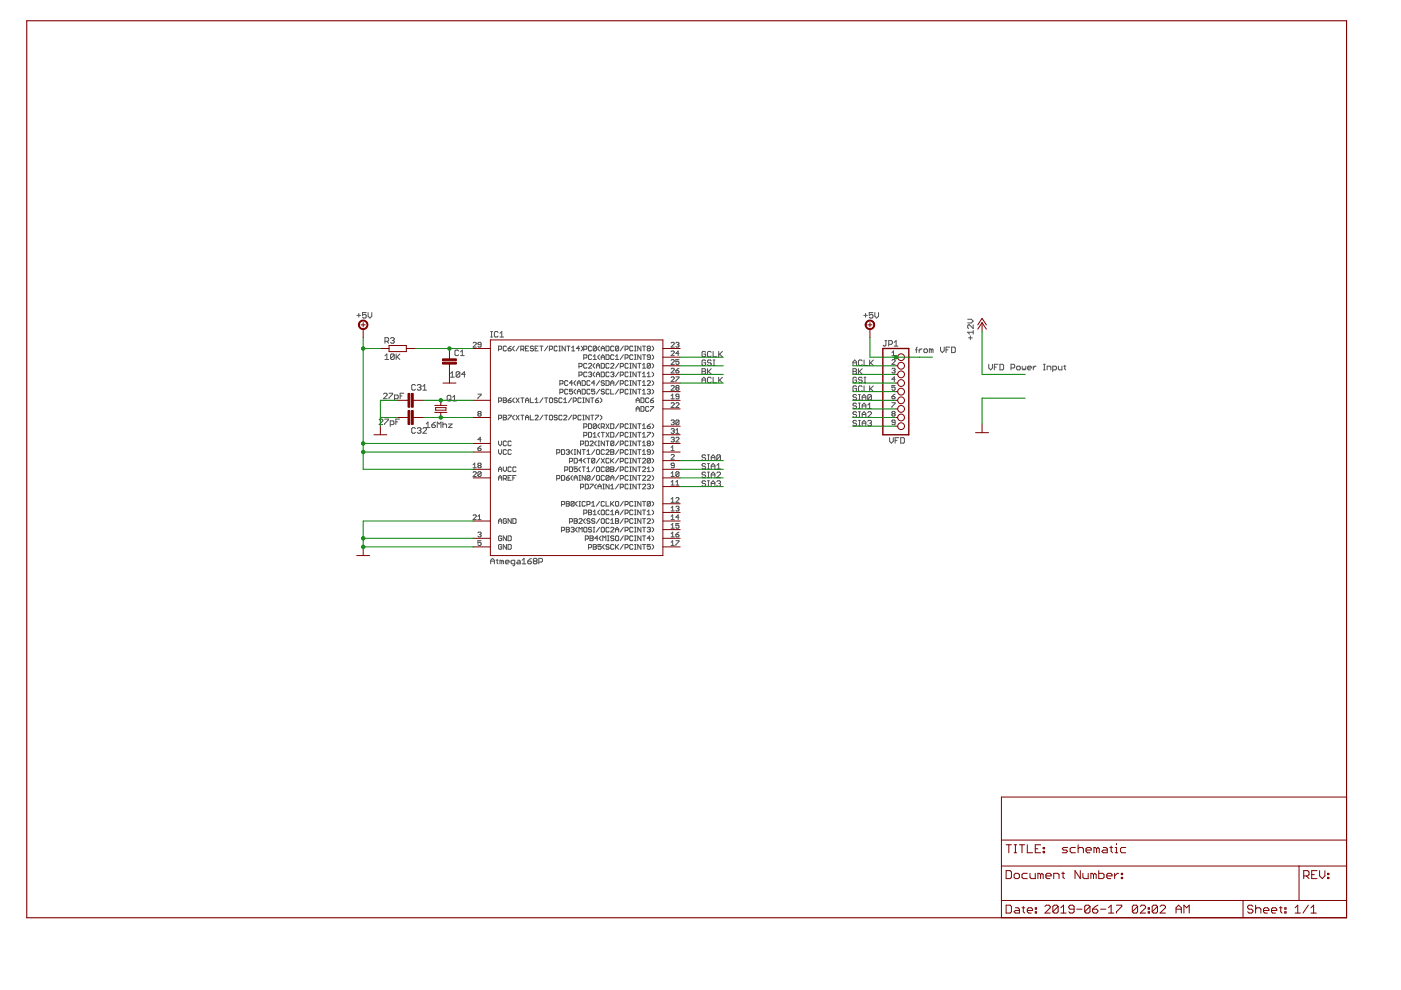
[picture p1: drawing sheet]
<svg xmlns="http://www.w3.org/2000/svg" width="297mm" height="210mm" viewBox="0 0 297 210" stroke-linecap="round" stroke-linejoin="round" font-family="sans-serif">
<g fill="none" stroke="#505050" stroke-width=".21">
<path d="M75.7 66.9h.8M76.1 66.5v.7M77.6 66.3h-.7v.6l.4-.2 .3 .2v.3l-.2 .2h-.4l-.1-.2M78 66.3v.8l.4 .3 .4-.3v-.8M81.6 75.4l.4-.3v1.1M81.6 76.2h.8M81.6 72.4h.6l.2-.2v-.4l-.2-.2h-.6v1.2M82 72.4l.4 .4M82.8 71.8l.2-.2h.4l.2 .2-.2 .4M83.2 72.2h.2M83.4 72.2l.2 .2-.2 .4h-.4l-.2-.2M83.6 75.2v.8l-.2 .2h-.4l-.2-.2"/>
<path d="M83.6 75.2l-.2-.1h-.4l-.2 .1v.8M83.6 75.2l-.8 .8M84 75.1v1.1M84.2 75.6l.6 .6M84.8 75.1l-.8 .7M95.5 79.2l.4-.4v1.2M95.5 80h.8M97.2 74.4l-.2-.2h-.4l-.1 .2v.8l.1 .2h.4l.2-.2M97.5 79v.8l-.2 .2h-.4l-.2-.2M97.5 79l-.2-.2h-.4l-.2 .2v.8M97.5 79l-.8 .8M97.6 75.4h.8"/>
<path d="M97.6 74.6l.4-.4v1.2M98.7 79.4h-.8l.6-.6v1.2M100.3 72.7l.2-.1h.3l.2 .1-.7 .9h.7M102 73.1h-.5l-.2-.2 .2-.3h.3l.2 .1v.7l-.2 .2h-.3l-.2-.2M104 71.5h.4M104 70.3h.4M104.2 70.3v1.2M105.6 70.5l-.2-.2h-.4l-.2 .2v.8l.2 .2h.4l.2-.2M105.7 74.1h.5l.2-.2-.2-.5h-.5v1M106 70.7l.4-.4v1.2M106 71.5h.8M107.4 73.6l-.2-.2h-.3l-.2 .2v.6l.2 .2h.3l.2-.2"/>
<path d="M107.7 73.9h.5l.2 .3-.2 .2h-.3l-.2-.2zM108.4 73.4l-.7 .5M109.1 73.4l-.4 .3v.4l.4 .3M110.1 73.4l-.7 1M110.4 74.1h.5l.2-.2v-.3l-.2-.2h-.5v1M110.7 74.1l.4 .3M111.4 73.9h.4M112.1 73.4h-.7v1h.7M113.1 73.6l-.2-.2h-.3l-.2 .3 .2 .2h.3l.2 .3-.2 .2h-.3l-.2-.2M113.5 73.9h.3M114.1 73.4h-.6v1h.6M114.4 73.4h.7"/>
<path d="M114.8 73.4v1M116.1 73.4l-.6 1M116.5 74.1h.5l.2-.2v-.3l-.2-.2h-.5v1M118.2 73.6l-.2-.2-.5 .2v.6l.2 .2 .5-.2M118.5 74.4h.3M118.5 73.4h.3M118.7 73.4v1M119.8 73.4v1l-.6-1v1M120.2 73.4h.7M120.5 73.4v1M121.2 73.7l.3-.3v1M121.2 74.4h.7"/>
<path d="M122.7 79.5h.6l.1-.4-.1-.2h-.6v1M122.7 77.7h.6l.1-.1v-.4l-.1-.2h-.6v1.1M122.9 73.9h-.7l.5-.5v1M123.2 73.4l.3 .3v.4l-.3 .3M123.8 75.9h.5l.1-.2v-.3l-.1-.2h-.5v1M123.8 74.1h.5l.1-.2v-.3l-.1-.2h-.5v1M124.4 79.1l-.1-.2h-.4l-.1 .2v.6l.1 .2h.4l.1-.2M124.4 77.2l-.1-.2h-.4l-.1 .2v.7l.1 .2h.4l.1-.2M124.8 77.2l.1-.2h.4l.1 .2-.6 .9h.6M124.8 79.1l.1-.2h.4l.1 .2-.1 .3M125.1 79.4h.2M125.3 79.4l.1 .1-.1 .4h-.4l-.1-.2"/>
<path d="M125.4 75.4l-.1-.2h-.4l-.1 .2v.7l.1 .1 .5-.1M125.4 73.6l-.1-.2h-.4l-.1 .2v.6l.1 .2h.4l.1-.2M125.8 76.2h.6M125.8 75.6l.3-.4v1M126.1 77l-.3 .4v.3l.3 .4M126.1 78.9l-.3 .3v.3l.3 .4M126.4 79.4h.7M126.4 73.6l-.1-.2h-.4l-.1 .2v.6M126.4 73.6v.6l-.1 .2h-.4l-.1-.2M126.4 78.1v-.7l.4-.4 .3 .4v.7M126.4 79.9v-.7l.4-.3 .3 .3v.7M126.4 77.6h.7"/>
<path d="M126.4 73.6l-.6 .6M127.1 73.4l-.3 .3v.4l.3 .3M127.1 75.2l-.3 .4v.3l.3 .3M127.5 74.4v-.7l.3-.3 .3 .3v.7M127.5 76.2v-.6l.3-.4 .3 .4v.6M127.5 77h.5l.1 .2v.7l-.1 .2h-.5zM127.5 78.9h.5l.1 .2v.6l-.1 .2h-.5zM127.5 75.7h.6M127.5 73.9h.6M128.5 75.2h.5l.1 .2v.7l-.1 .1h-.5zM128.5 73.4h.5l.1 .2v.6l-.1 .2h-.5zM129.1 77.2l-.1-.2h-.4l-.1 .2v.7l.1 .2h.4l.1-.2"/>
<path d="M129.1 79.1l-.1-.2h-.4l-.1 .2v.6l.1 .2h.4l.1-.2M129.5 79.1l.1-.2h.4l.2 .2-.2 .3M129.5 77.2l.1-.2h.4l.2 .2-.7 .9h.7M129.8 79.4h.2M130 79.4l.2 .1-.2 .4h-.4l-.1-.2M130.2 75.4l-.2-.2h-.4l-.1 .2v.7l.1 .1 .6-.1M130.2 73.6l-.2-.2h-.4l-.1 .2v.6l.1 .2h.4l.2-.2M130.5 76.2h.7M130.5 75.6l.3-.4v1M131.2 73.6l-.2-.2h-.3l-.2 .2v.6M131.2 73.6l-.7 .6M131.2 73.6v.6l-.2 .2h-.3l-.2-.2"/>
<path d="M131.2 78.9l-.7 1M131.2 77l-.7 1.1M131.5 77.7h.5l.2-.1-.2-.6h-.5v1.1M131.5 79.5h.5l.2-.1-.2-.5h-.5v1M132.2 75.2l-.7 1M132.2 73.4l-.7 1M132.5 74.1h.5l.2-.2v-.3l-.2-.2h-.5v1M132.5 75.9h.5l.2-.2v-.3l-.2-.2h-.5v1M133.2 77.2l-.2-.2h-.3l-.2 .2v.7l.2 .2h.3l.2-.2M133.2 79.1l-.2-.2h-.3l-.2 .2v.6l.2 .2h.3l.2-.2M133.5 79.9h.4M133.5 78.9h.4"/>
<path d="M133.5 78.1h.4M133.5 77h.4M133.7 77v1.1M133.7 78.9v1M134.2 75.4l-.2-.2h-.3l-.2 .2v.7l.2 .1 .5-.1M134.2 73.6l-.2-.2h-.3l-.2 .2v.6l.2 .2h.3l.2-.2M134.5 76.2h.4M134.5 75.2h.4M134.5 74.4h.4M134.5 73.4h.4M134.7 73.4v1M134.7 75.2v1"/>
<path d="M134.9 77v1.1l-.7-1.1v1.1M134.9 78.9v1l-.7-1v1M135.2 78.9h.7M135.2 77h.7M135.6 77v1.1M135.6 78.9v1M135.9 73.4v1l-.7-1v1M135.9 75.2v1l-.7-1v1M136.2 77.4l.3-.4v1.1M136.2 79.2l.3-.3v1M136.2 79.9h.7M136.2 78.1h.7"/>
<path d="M136.2 75.2h.7M136.2 73.4h.7M136.5 73.4v1M136.5 75.2v1M137.2 79.2l.4-.3v1M137.2 79.9h.7M137.4 73.9l-.2-.2 .2-.3h.3l.2 .2-.2 .3M137.4 73.9l-.2 .2 .2 .3h.3l.2-.2-.2-.3M137.4 73.9h.3M137.9 75.7h-.5l-.2-.1 .2-.4h.3l.2 .2v.7l-.2 .1-.5-.1M137.9 77.2l-.2-.2h-.3l-.2 .2v.7M137.9 77.2v.7l-.2 .2h-.3l-.2-.2"/>
<path d="M137.9 77.2l-.7 .7M138.2 73.4l.4 .3v.4l-.4 .3M138.2 75.2l.4 .4v.3l-.4 .3M138.2 77l.4 .4v.3l-.4 .4M138.2 78.9l.4 .3v.3l-.4 .4M142.3 72.7l.2-.1h.3l.2 .1-.7 .9h.7M142.3 76.4l.2-.2h.3l.2 .2-.7 .9h.7M142.3 74.6l.2-.2h.3l.2 .2v.2l-.7 .6h.7M142.3 78.3l.2-.2h.3l.2 .2-.7 .8h.7M143.3 72.7l.1-.1h.4l.2 .1-.2 .4M143.3 78.6h.5l.2 .3-.2 .2h-.4zM143.3 79.9h.7l-.7 1"/>
<path d="M143.6 73.1h.2M143.8 73.1l.2 .2-.2 .3h-.4l-.1-.2M144 76.2h-.7v.6l.3-.2 .4 .2v.3l-.2 .2h-.4l-.1-.2M144 74.9h-.7l.5-.5v1M144 78.1l-.7 .5M148.8 78.2h.6l.2 .2-.2 .3 .2 .4-.2 .2h-.6zM148.8 78.7h.6M149.6 74.7l-.2-.2h-.4l-.2 .2v.8l.2 .2h.4l.2-.2v-.4h-.4M149.6 76.5l-.2-.2h-.4l-.2 .2v.8l.2 .2h.4l.2-.2v-.4h-.4M150 78.2v1.1M150.2 78.7l.6 .6M150.8 76.5l-.2-.2h-.4l-.2 .4 .2 .2h.4l.2 .4-.2 .2h-.4l-.2-.2"/>
<path d="M150.8 74.7l-.2-.2h-.4l-.2 .2v.8l.2 .2h.4l.2-.2M150.8 78.2l-.8 .7M151.2 76.3h.4M151.2 77.5h.4M151.2 80v1.2h.8M151.2 74.5v1.2h.8M151.4 76.3v1.2M152.4 74.5v1.2M152.4 80v1.2M152.6 75.1l.6 .6M153.2 80l-.8 .8M153.2 74.5l-.8 .8"/>
<path d="M180.8 77.5v-.8l.4-.4 .4 .4v.8M180.8 78.2h.6l.2 .2-.2 .3 .2 .4-.2 .2h-.6zM180.8 76.9h.8M180.8 78.7h.6M182 78.2v1.1M182.2 78.7l.6 .6M182.8 76.5l-.2-.2h-.4l-.2 .2v.8l.2 .2h.4l.2-.2M182.8 78.2l-.8 .7M183.1 66.9h.8M183.2 80h.4M183.2 76.3v1.2h.8M183.4 80v1.2"/>
<path d="M183.5 66.5v.7M184.4 76.3v1.2M184.6 76.9l.6 .6M185.1 66.3h-.8v.6l.4-.2 .4 .2v.3l-.2 .2h-.4l-.2-.2M185.2 76.3l-.8 .8M185.5 66.3v.8l.4 .3 .4-.3v-.8M187.6 72.2h.4M187.8 72.2v1l-.2 .2-.4-.2M188.4 73h.6l.2-.2v-.4l-.2-.2h-.6v1.2M189.1 76.4l.2-.2h.3l.2 .2-.7 .9h.7M189.1 78.3l.2-.2h.3l.2 .2-.2 .3M189.1 75.4h.7"/>
<path d="M189.1 74.8l.3-.4v1M189.4 78.6h.2M189.6 73.4h.8M189.6 72.6l.4-.4v1.2M189.6 78.6l.2 .1-.2 .4h-.3l-.2-.2M194.1 74.2h.4M194.5 73.6l-.2 .2v1M194.9 74v.8M195.5 74l-.6 .4M196.1 74h.3l.2 .2v.4l-.2 .2h-.3l-.2-.2v-.4zM197.4 74.2l-.4-.2v.8M197.4 74.2v.6"/>
<path d="M197.4 74.2l.2-.2 .2 .2v.6M199.4 73.6v.8l.4 .4 .4-.4v-.8M200.6 74.2h.4M201.4 73.6h-.8v1.2M201.8 73.6h.6l.1 .2v.8l-.1 .2h-.6zM205.2 67.7h.8l.3 .4-.3 .4h-.8M205.4 71.6h.7M205.7 71.2v.8M206.3 70.4h-1.1l.3 .4M206.3 68.9v.8l-.8-.8-.3 .2v.4l.2 .2M206.3 70.1v.7M209.6 77.2v.8l.4 .4 .4-.4v-.8"/>
<path d="M210.8 77.8h.4M211.6 77.2h-.8v1.2M212 77.2h.6l.2 .2v.8l-.2 .2h-.6zM214.4 78h.5l.2-.2v-.4l-.2-.2h-.5v1.2M215.5 77.8l.2-.2h.4l.2 .2v.4l-.2 .2h-.4l-.2-.2zM216.7 77.6v.6l.2 .2 .2-.2 .2 .2 .2-.2v-.6M217.9 78h.8l-.2-.4h-.4l-.2 .2v.4l.2 .2h.4M219.1 77.6v.8M219.7 77.6h-.2l-.4 .4M221.2 77.2h.4M221.2 78.4h.4M221.4 77.2v1.2"/>
<path d="M222 78.4v-.8h.6l.2 .2v.6M223.2 78.4h.6l.2-.2v-.4l-.2-.2h-.6v1.2M224.4 77.6v.6l.2 .2h.5v-.8M225.6 77.6h.4M225.7 77.4v.8l.3 .2M80.4 89l.2-.1h.4l.2 .1v.2l-.8 .8h.8M81.3 83.6l.2-.2h.4l.2 .2v.2l-.8 .7h.8M81.6 88.9h.7v.1l-.7 .8v.2M82.5 83.4h.7l-.7 1.1M82.7 90h.6l.2-.2v-.3l-.2-.3h-.6v1.2M83.7 84.5h.5l.2-.2v-.4l-.2-.1h-.5v1.1M83.9 89.5h.4"/>
<path d="M84.7 88.9h-.8v1.1M84.8 83.9h.4M85.6 83.4h-.8v1.1M88.1 81.7l-.2-.2h-.4l-.2 .2v.8l.2 .2h.4l.2-.2M88.1 90.9l-.2-.2h-.4l-.2 .2v.8l.2 .2h.4l.2-.2M88.5 81.7l.2-.2h.3l.3 .2-.3 .4M88.5 90.9l.2-.2h.3l.3 .2-.3 .4M88.9 82.1h.1M88.9 91.3h.1M89 82.1l.3 .2-.3 .4h-.3l-.2-.2M89 91.3l.3 .2-.3 .4h-.3l-.2-.2M89.7 82.7h.7"/>
<path d="M89.7 81.9l.3-.4v1.2M89.7 90.9l.2-.2h.3l.2 .2v.2l-.7 .8h.7M90.4 89.9l.3-.4v1.2M90.4 90.7h.7M91.5 90.1h.6l.2 .4-.2 .2h-.4l-.2-.2zM92.3 89.5l-.8 .6M92.7 90.7v-1.2l.4 .4 .4-.4v1.2M93.9 89.5v1.2M93.9 90.1l.2-.2h.4l.2 .2v.6M95 83.8h.4l.2 .2v.8l-.2 .2h-.4l-.2-.2v-.8zM95.1 89.9h.8l-.8 .8h.8M95.2 84.6l.4 .4"/>
<path d="M96 85h.8M96 84.2l.4-.4v1.2M100.3 98.5l.3-.3v1M100.3 99.2h.7M101.3 95h.5l.2 .4-.2 .1h-.3l-.2-.1zM101.3 83.6h.7l-.7 1M101.5 87.7l-.2-.2 .2-.3h.3l.2 .2-.2 .3M101.5 87.7l-.2 .2 .2 .3h.3l.2-.1-.2-.4M101.5 98.7l-.2-.2 .2-.3h.3l.2 .2-.2 .3M101.5 98.7l-.2 .2 .2 .3 .5-.2-.2-.3M101.5 87.7h.3M101.5 98.7h.3"/>
<path d="M102 93.2h-.7l.5-.5v1M102 94.5l-.7 .5M105.7 85h.5l.2-.1-.2-.5h-.5v1M105.7 88.7h.5l.2-.2-.2-.5h-.5v1M105.7 93.5v.7l.3 .3 .4-.3v-.7M105.7 95.3v.7l.3 .4 .4-.4v-.7M105.7 100v-.7l.3-.3 .4 .3v.7M105.7 99.5h.7M106.7 88h.5l.2 .2-.2 .3 .2 .4-.2 .1h-.5zM106.7 84.4h.5l.2 .1-.2 .4 .2 .3-.2 .2h-.5zM106.7 99v.7l.3 .3 .4-.3v-.7M106.7 88.5h.5"/>
<path d="M106.7 84.9h.5M107.4 93.7l-.2-.2h-.3l-.2 .2v.6l.2 .2h.3l.2-.2M107.4 95.5l-.2-.2h-.3l-.2 .2v.7l.2 .2h.3l.2-.2M107.7 88h.7l-.7 1M107.7 84.9h.5l.2 .3-.2 .2h-.3zM108.4 93.7l-.2-.2h-.3l-.2 .2v.6l.2 .2h.3l.2-.2M108.4 95.5l-.2-.2h-.3l-.2 .2v.7l.2 .2h.3l.2-.2M108.4 99.2l-.2-.2h-.3l-.2 .2v.6l.2 .2 .5-.2M108.4 84.4l-.7 .5M109.1 88l-.4 .3v.4l.4 .3M109.1 84.4l-.4 .3v.3l.4 .4M109.4 99.2l-.2-.2h-.3l-.2 .2v.6l.2 .2 .5-.2"/>
<path d="M109.4 88l.7 1M109.4 84.4l.7 1M110.1 88l-.7 1M110.1 84.4l-.7 1M110.4 88h.7M110.4 84.4h.7M110.7 84.4v1M110.7 88v1M111.4 88.5h.7M111.4 85.4v-.7l.4-.3 .3 .3v.7M111.4 89v-.7l.4-.3 .3 .3v.7M111.4 84.9h.7"/>
<path d="M112.4 88v1h.7M112.4 84.4v1h.7M113.5 88.2l.1-.2h.4l.1 .2-.6 .8h.6M113.5 85.4h.6M113.5 84.7l.3-.3v1M115.1 88l-.7 1M115.1 84.4l-.7 1M115.5 88h.6M115.5 84.4h.6M115.8 84.4v1M115.8 88v1M116.6 88h.4l.2 .2v.7l-.2 .1h-.4l-.1-.1v-.7z"/>
<path d="M116.6 84.4h.4l.2 .1v.7l-.2 .2h-.4l-.1-.2v-.7zM118 96h.5l.2-.2v-.3l-.2-.2h-.5v1.1M118.2 88.2l-.5-.2-.2 .3 .5 .2 .2 .4-.2 .1-.5-.1M118.2 84.5l-.5-.1-.2 .3 .5 .2 .2 .3-.2 .2-.5-.2M118.7 83.2h.5l.2-.2v-.3l-.2-.2h-.5v1M118.7 81.4h.5l.2-.2v-.3l-.2-.2h-.5v1M119 95.3h.5l.2 .2v.7l-.2 .2h-.5zM119.2 88.2l-.2-.2h-.3l-.2 .2v.7l.2 .1h.3l.2-.1M119.2 84.5l-.2-.1h-.3l-.2 .1v.7l.2 .2h.3l.2-.2M119.5 88.2l.2-.2h.3l.2 .2-.7 .8h.7M119.5 85.4h.7M119.5 84.7l.3-.3v1"/>
<path d="M119.7 99.7h.5l.2-.2v-.3l-.2-.2h-.5v1M120.1 95.5l.1-.2h.4l.1 .2-.1 .3M120.4 82.7l-.2-.2h-.3l-.2 .2v.7l.2 .1h.3l.2-.1M120.4 80.9l-.2-.2h-.3l-.2 .2v.7l.2 .1h.3l.2-.1M120.4 95.8h.2M120.6 95.8l.1 .2-.1 .4h-.4l-.1-.2M120.7 99h.5l.2 .2v.6l-.2 .2h-.5zM120.7 97.8h.5l.2-.1v-.4l-.2-.1h-.5v1M121.2 88l-.7 1M121.2 84.4l-.7 1M121.4 82.5h-.7v.5l.5-.1 .2 .1v.4l-.2 .1-.5-.1M121.4 95.3l-.3 .4v.3l.3 .4"/>
<path d="M121.4 81.2h-.7l.5-.5v1M121.5 88.7h.5l.2-.5-.2-.2h-.5v1M121.5 85h.5l.2-.1v-.4l-.2-.1h-.5v1M121.7 97.2h.5l.2 .1v.7l-.2 .2h-.5zM121.7 96.4h.4M121.7 95.3h.4M121.9 95.3v1.1M122.1 80.7l-.4 .3v.4l.4 .3M122.1 82.5l-.4 .4v.3l.4 .3M122.4 99h-.7v.5l.5-.2 .2 .2v.3l-.2 .2-.5-.2M122.4 81.7v-.7l.3-.3 .4 .3v.7M122.4 83.5v-.6l.3-.4 .4 .4v.6"/>
<path d="M122.4 83h.7M122.4 81.2h.7M123.1 94.2h.5l.2-.2v-.3l-.2-.2h-.5v1M123.1 99l-.4 .3v.4l.4 .3M123.1 95.3v1.1l-.7-1.1v1.1M123.2 88.2l-.2-.2h-.3l-.2 .2v.7l.2 .1h.3l.2-.1M123.2 84.5l-.2-.1h-.3l-.2 .1v.7l.2 .2h.3l.2-.2M123.4 80.7h.5l.2 .2v.7l-.2 .1h-.5zM123.4 99h.7M123.4 82.5h.5l.2 .2v.7l-.2 .1h-.5zM123.4 97.7h-.7l.6-.5v1M123.4 95.3h.7"/>
<path d="M123.5 88h.4M123.5 89h.4M123.5 84.4h.4M123.5 85.4h.4M123.7 84.4v1M123.7 88v1M123.8 92.4h.5l.1-.2v-.4l-.1-.1h-.5v1M123.8 90.5h.5l.1-.1v-.4l-.1-.1h-.5v1M123.8 95.3v1.1M123.8 99v1M124.1 93.5h.5l.2 .2v.6l-.2 .2h-.5zM124.1 97.2l-.3 .3v.3l.3 .4"/>
<path d="M124.4 95.7l.4-.4v1.1M124.4 99.3l.4-.3v1M124.4 100h.7M124.4 97.2h.7M124.4 96.4h.7M124.8 97.2v1M124.8 91.7h.5l.1 .1v.7l-.1 .2h-.5zM124.8 89.9h.5l.1 .1v.7l-.1 .2h-.5zM124.9 84.4v1l-.7-1v1M124.9 88v1l-.7-1v1M125.1 93.7l.2-.2h.3l.2 .2v.2l-.7 .6h.7M125.1 80.9l-.2-.2-.5 .2v.7l.2 .1 .5-.1"/>
<path d="M125.1 82.7l-.2-.2-.5 .2v.7l.2 .1 .5-.1M125.2 88h.7M125.2 84.4h.7M125.6 84.4v1M125.6 88v1M125.8 92l.3-.3v1M125.8 92.7h.6M126.1 82.5h-.7v.5l.4-.1 .3 .1v.4l-.2 .1h-.3l-.2-.1M126.1 97.3l-.2-.1-.5 .1v.7M126.1 81.2h-.7l.5-.5v1M126.1 97.3v.7l-.2 .2h-.3l-.2-.2M126.1 99l-.7 1"/>
<path d="M126.1 97.3l-.7 .7M126.1 95.3l-.7 1.1M126.2 88h.7l-.7 1M126.2 84.9h.5l.2 .3-.2 .2h-.3zM126.4 90l-.1-.1h-.4l-.1 .1v.7M126.4 90v.7l-.1 .2h-.4l-.1-.2M126.4 93.5l-.3 .4v.3l.3 .3M126.4 90l-.6 .7M126.6 95.3h.4l.1 .2v.7l-.1 .2h-.4l-.2-.2v-.7zM126.6 99h.4l.1 .2v.6l-.1 .2-.6-.2v-.6zM126.8 93.5h.3M126.8 94.5h.3"/>
<path d="M126.9 84.4l-.7 .5M127 93.5v1M127.1 89.9l-.3 .3v.3l.3 .4M127.1 91.7l-.3 .3v.4l.3 .3M127.1 97.2l-.7 1M127.1 82.5l-.7 1M127.1 80.7l-.7 1M127.3 88l.3 .3v.4l-.3 .3M127.3 84.4l.3 .3v.3l-.3 .4M127.5 90.5h.5l.1-.1v-.4l-.1-.1h-.5v1M127.5 97.2l.6 1M127.5 91.7h.6"/>
<path d="M127.8 91.7v1M127.8 90.5l.3 .4M128.1 80.9l-.1-.2h-.4l-.1 .2 .1 .3h.4l.1 .2-.1 .3h-.4l-.1-.1M128.1 82.7l-.1-.2h-.4l-.1 .4 .1 .1h.4l.1 .4-.1 .1h-.4l-.1-.1M128.1 93.5v1l-.6-1v1M128.1 95.5l-.1-.2h-.4l-.1 .2v.7l.1 .2h.4l.1-.2M128.1 99.2l-.1-.2h-.4l-.1 .2v.6l.1 .2 .5-.2M128.1 97.2l-.6 1M128.5 80.7h.5l.1 .2v.7l-.1 .1h-.5zM128.5 95.5l.1-.2h.4l.1 .2-.6 .9h.6M128.5 93.5h.6M128.5 91.7l.6 1"/>
<path d="M128.5 89.9l.6 1M128.8 93.5v1M129.1 82.7l-.1-.2h-.4l-.1 .2v.7l.1 .1h.4l.1-.1M129.1 97.3l-.1-.1-.5 .1v.7l.1 .2h.4l.1-.2M129.1 99.2l-.1-.2h-.4l-.1 .2v.6M129.1 99.2v.6l-.1 .2-.5-.2M129.1 99.2l-.6 .6M129.1 91.7l-.6 1M129.1 89.9l-.6 1M129.5 81.7v-.7l.3-.3 .4 .3v.7M129.5 82.5v1h.7M129.5 89.9h.5l.2 .1v.7l-.2 .2h-.5z"/>
<path d="M129.5 91.7h.5l.2 .1v.7l-.2 .2h-.5zM129.5 95.3h.5l.2 .2-.2 .3 .2 .4-.2 .2h-.5zM129.5 97.2v1M129.5 99h.5l.2 .2-.2 .3 .2 .3-.2 .2h-.5zM129.5 99.5h.5M129.5 95.8h.5M129.5 81.2h.7M129.6 97.7l.6 .5M130.2 93.7v.6l-.2 .2h-.4l-.1-.2M130.2 93.7l-.2-.2h-.4l-.1 .2v.6M130.2 97.2l-.7 .6M130.2 93.7l-.7 .6"/>
<path d="M131.2 99l-.7 1M131.2 97.2l-.7 1M131.2 95.3l-.7 1.1M131.2 93.5l-.7 1M131.2 91.7l-.7 1M131.2 89.9l-.7 1M131.2 82.5l-.7 1M131.2 80.7l-.7 1M131.5 94.2h.5l.2-.2-.2-.5h-.5v1M131.5 99.7h.5l.2-.2-.2-.5h-.5v1M131.5 81.4h.5l.2-.2-.2-.5h-.5v1M131.5 83.2h.5l.2-.2-.2-.5h-.5v1"/>
<path d="M131.5 90.5h.5l.2-.1-.2-.5h-.5v1M131.5 92.4h.5l.2-.2-.2-.5h-.5v1M131.5 96h.5l.2-.2-.2-.5h-.5v1.1M131.5 97.8h.5l.2-.5-.2-.1h-.5v1M133.2 80.9l-.2-.2h-.3l-.2 .2v.7l.2 .1h.3l.2-.1M133.2 82.7l-.2-.2h-.3l-.2 .2v.7l.2 .1h.3l.2-.1M133.2 90l-.2-.1h-.3l-.2 .1v.7l.2 .2h.3l.2-.2M133.2 91.8l-.2-.1h-.3l-.2 .1v.7l.2 .2h.3l.2-.2M133.2 93.7l-.2-.2h-.3l-.2 .2v.6l.2 .2h.3l.2-.2M133.2 95.5l-.2-.2h-.3l-.2 .2v.7l.2 .2h.3l.2-.2M133.2 97.3l-.2-.1-.5 .1v.7l.2 .2h.3l.2-.2M133.2 99.2l-.2-.2h-.3l-.2 .2v.6l.2 .2 .5-.2"/>
<path d="M133.5 93.5h.4M133.5 94.5h.4M133.5 99h.4M133.5 100h.4M133.5 97.2h.4M133.5 98.2h.4M133.5 96.4h.4M133.5 95.3h.4M133.5 92.7h.4M133.5 91.7h.4M133.5 90.9h.4M133.5 89.9h.4"/>
<path d="M133.5 82.5h.4M133.5 83.5h.4M133.5 81.7h.4M133.5 80.7h.4M133.7 80.7v1M133.7 82.5v1M133.7 89.9v1M133.7 91.7v1M133.7 93.5v1M133.7 95.3v1.1M133.7 97.2v1M133.7 99v1"/>
<path d="M134.9 84.9h.7M134.9 99v1l-.7-1v1M134.9 80.7v1l-.7-1v1M134.9 82.5v1l-.7-1v1M134.9 89.9v1l-.7-1v1M134.9 91.7v1l-.7-1v1M134.9 93.5v1l-.7-1v1M134.9 95.3v1.1l-.7-1.1v1.1M134.9 97.2v1l-.7-1v1M134.9 85.4v-.7l.3-.3 .4 .3v.7M134.9 87.2v-.7l.3-.3 .4 .3v.7M134.9 86.7h.7"/>
<path d="M135.2 93.5h.7M135.2 99h.7M135.2 97.2h.7M135.2 95.3h.7M135.2 91.7h.7M135.2 89.9h.7M135.2 82.5h.7M135.2 80.7h.7M135.6 80.7v1M135.6 82.5v1M135.6 89.9v1M135.6 91.7v1"/>
<path d="M135.6 93.5v1M135.6 95.3v1.1M135.6 97.2v1M135.6 99v1M135.9 84.4h.5l.1 .1v.7l-.1 .2h-.5zM135.9 86.2h.5l.1 .2v.6l-.1 .2h-.5zM136.2 81l.3-.3v1M136.2 82.9l.3-.4v1M136.2 90.2l.3-.3v1M136.2 92l.3-.3v1M136.2 93.9l.3-.4v1M136.2 95.7l.3-.4v1.1"/>
<path d="M136.2 94.5h.7M136.2 99.2l.2-.2h.3l.2 .2-.7 .8h.7M136.2 97.3l.2-.1 .5 .1-.7 .9h.7M136.2 96.4h.7M136.2 92.7h.7M136.2 90.9h.7M136.2 83.5h.7M136.2 81.7h.7M137.2 90.4h.5l.2 .3-.2 .2h-.3l-.2-.2zM137.2 91.7h.7l-.7 1M137.2 80.9l.2-.2h.3l.2 .2-.7 .8h.7M137.2 82.7l.2-.2h.3l.2 .2-.2 .3"/>
<path d="M137.2 100h.7M137.2 99.3l.4-.3v1M137.4 94l-.2 .2 .2 .3h.3l.2-.2-.2-.3M137.4 94l-.2-.1 .2-.4h.3l.2 .2-.2 .3M137.4 94h.3M137.6 84.5l-.2-.1h-.3l-.2 .1v.7l.2 .2h.3l.2-.2M137.6 86.4l-.2-.2h-.3l-.2 .2v.6l.2 .2h.3l.2-.2M137.6 83h.1M137.7 83l.2 .2-.2 .3h-.3l-.2-.1M137.9 95.8h-.5l-.2-.1 .2-.4h.3l.2 .2v.7l-.2 .2h-.3l-.2-.2M137.9 97.3l-.2-.1-.5 .1v.7M137.9 84.9h.5l.2 .3-.2 .2h-.3z"/>
<path d="M137.9 86.2h.7l-.7 1M137.9 97.3v.7l-.2 .2h-.3l-.2-.2M137.9 97.3l-.7 .7M137.9 89.9l-.7 .5M138.2 80.7l.4 .3v.4l-.4 .3M138.2 82.5l.4 .4v.3l-.4 .3M138.2 89.9l.4 .3v.3l-.4 .4M138.2 91.7l.4 .3v.4l-.4 .3M138.2 93.5l.4 .4v.3l-.4 .3M138.2 95.3l.4 .4v.3l-.4 .4M138.2 97.2l.4 .3v.3l-.4 .4M138.2 99l.4 .3v.4l-.4 .3"/>
<path d="M138.6 84.4l-.7 .5M142.3 84.6h.7M142.3 83.9l.3-.3v1M142.3 94.9l.3-.4v1M142.3 89.2l.2-.2h.3l.2 .2-.2 .4M142.3 85.6l.2-.2h.3l.2 .2-.7 .8h.7M142.3 91l.2-.1h.3l.2 .1-.2 .4M142.3 80.1l.2-.2h.3l.2 .2-.7 .8h.7M142.3 81.9l.2-.2h.3l.2 .2-.7 .8h.7M142.3 92.9l.2-.2h.3l.2 .2-.2 .3M142.3 96.5l.2-.1 .5 .1-.7 .9h.7M142.3 95.5h.7"/>
<path d="M142.6 93.2h.2M142.6 91.4h.2M142.6 89.6h.2M142.8 89.6l.2 .1-.2 .4h-.3l-.2-.2M142.8 91.4l.2 .1-.2 .4h-.3l-.2-.2M142.8 93.2l.2 .2-.2 .3h-.3l-.2-.2M143 98.7h-.5l-.2-.2 .2-.3h.3l.2 .2v.6l-.2 .2-.5-.2M143.3 85.6l.1-.2h.4l.2 .2-.7 .8h.7M143.3 92.9l.1-.2h.4l.2 .2-.7 .8h.7M143.3 91.2l.3-.3v1M143.3 91.9h.7M143.4 82.2l-.1-.1 .1-.4h.4l.2 .2-.2 .3"/>
<path d="M143.4 82.2l-.1 .2 .1 .3h.4l.2-.1-.2-.4M143.4 82.2h.4M144 84.1h-.6l-.1-.2 .1-.3h.4l.2 .1v.7l-.2 .2h-.4l-.1-.2M144 89.2v.7l-.2 .2h-.4l-.1-.2M144 89.2l-.2-.2h-.4l-.1 .2v.7M144 89.2l-.7 .7M148.8 81.2v-.8l.4-.4 .4 .4v.8M148.8 80.6h.8M149.6 98.5l-.2-.2h-.4l-.2 .2 .2 .3h.4l.2 .3-.2 .3h-.4l-.2-.1M149.6 96.6l-.2-.2h-.4l-.2 .4 .2 .2h.4l.2 .4-.2 .2h-.4l-.2-.2M150 96.4h.4M150 97.6h.4"/>
<path d="M150 98.3h.4M150 99.4h.4M150.2 96.4v1.2M150.2 98.3v1.1M150.8 80.2l-.2-.2h-.4l-.2 .2v.8l.2 .2h.4l.2-.2M150.8 97.6v-.8l.4-.4 .4 .4v.8M150.8 99.4v-.7l.4-.4 .4 .4v.7M150.8 97h.8M150.8 98.8h.8M152 98.7l.4-.4v1.1M152 99.4h.8M152.6 80.6l.6 .6"/>
<path d="M152.8 96.6l-.2-.2h-.4l-.2 .2v.8M152.8 96.6v.8l-.2 .2h-.4l-.2-.2M152.8 96.6l-.8 .8M181.6 80.2l-.2-.2h-.4l-.2 .2v.8l.2 .2h.4l.2-.2v-.4h-.4M181.6 82l-.2-.2h-.4l-.2 .2v.8l.2 .2h.4l.2-.2v-.4h-.4M181.6 83.8l-.2-.1h-.4l-.2 .1 .2 .4h.4l.2 .2-.2 .4h-.4l-.2-.2M181.6 85.7l-.2-.2h-.4l-.2 .2 .2 .4h.4l.2 .2-.2 .3h-.4l-.2-.2M181.6 87.5l-.2-.2h-.4l-.2 .4 .2 .2h.4l.2 .4-.2 .2h-.4l-.2-.2M181.6 89.3l-.2-.2h-.4l-.2 .2 .2 .4h.4l.2 .2-.2 .4h-.4l-.2-.2M182 83.7h.4M182 84.8h.4M182 85.5h.4"/>
<path d="M182 86.6h.4M182 87.3h.4M182 88.5h.4M182 89.1h.4M182 90.3h.4M182.2 83.7v1.1M182.2 85.5v1.1M182.2 87.3v1.2M182.2 89.1v1.2M182.8 80.2l-.2-.2h-.4l-.2 .2 .2 .4h.4l.2 .2-.2 .4h-.4l-.2-.2M182.8 82l-.2-.2h-.4l-.2 .2v.8l.2 .2h.4l.2-.2M182.8 84.8v-.8l.4-.3 .4 .3v.8"/>
<path d="M182.8 86.6v-.7l.4-.4 .4 .4v.7M182.8 88.5v-.8l.4-.4 .4 .4v.8M182.8 90.3v-.8l.4-.4 .4 .4v.8M182.8 84.2h.8M182.8 86.1h.8M182.8 87.9h.8M182.8 89.7h.8M183.2 81.8v1.2h.8M183.2 81.2h.4M184 85.9l.4-.4v1.1M184 87.5l.2-.2h.4l.2 .2v.2l-.8 .8h.8M184 89.3l.2-.2h.4l.2 .2-.2 .4"/>
<path d="M184 86.6h.8M184.4 81.8v1.2M184.4 89.7h.2M184.6 82.4l.6 .6M184.6 89.7l.2 .2-.2 .4h-.4l-.2-.2M184.8 83.8l-.2-.1h-.4l-.2 .1v.8M184.8 83.8v.8l-.2 .2h-.4l-.2-.2M184.8 83.8l-.8 .8M185.2 81.8l-.8 .8M188.6 92.8v.8l.4 .4 .4-.4v-.8M189.1 84.1h.5l.2 .3-.2 .2h-.3zM189.1 85.4h.7l-.7 1"/>
<path d="M189.3 87.7l-.2-.2 .2-.3h.3l.2 .2-.2 .3M189.3 87.7l-.2 .2 .2 .3h.3l.2-.1-.2-.4M189.3 87.7h.3M189.8 81.7h-.7v.5l.3-.1 .4 .1v.4l-.2 .1h-.3l-.2-.1M189.8 89.6h-.5l-.2-.2 .2-.4h.3l.2 .2v.7l-.2 .2h-.3l-.2-.2M189.8 93.4h.4M189.8 80.4h-.7l.5-.5v1M189.8 83.6l-.7 .5M190.6 92.8h-.8v1.2M191 92.8h.6l.1 .2v.8l-.1 .2h-.6zM100.3 109.3l.2-.1h.3l.2 .1-.7 .9h.7M100.3 100.2l.2-.2h.3l.2 .2-.7 .8h.7"/>
<path d="M101.3 113l.2-.2h.3l.2 .2-.2 .3M101.3 110.2h.7M101.3 109.5l.4-.3v1M101.7 113.3h.1M101.8 113.3l.2 .2-.2 .3h-.3l-.2-.1M102 114.6h-.7v.5l.5-.1 .2 .1v.4l-.2 .2h-.3l-.2-.2M102 100.2v.7l-.2 .1h-.3l-.2-.1M102 100.2l-.2-.2h-.3l-.2 .2v.7M102 100.2l-.7 .7M104 119.5v-.7l.4-.4 .4 .4v.7M104 119h.8M105.2 118.8h.4"/>
<path d="M105.4 118.6v.8l.2 .1M105.7 101.8v-.6l.3-.4 .4 .4v.6M105.7 111v-.7l.3-.3 .4 .3v.7M105.7 110.5h.7M105.7 101.3h.7M106.4 113.8l-.2-.2h-.3l-.2 .2v.7l.2 .1h.3l.2-.1v-.4h-.4M106.4 115.6l-.2-.2h-.3l-.2 .2v.7l.2 .2h.3l.2-.2v-.3h-.4M106.4 119l-.4-.2v.7M106.4 119v.5M106.4 119l.2-.2 .2 .2v.5M106.7 101.5h.5l.2-.2v-.3l-.2-.2h-.5v1M107 101.5l.4 .3"/>
<path d="M107.2 119.2h.7l-.1-.4h-.4l-.2 .2v.4l.2 .1h.4M107.4 110.1l-.2-.1h-.3l-.2 .1v.7l.2 .2h.3l.2-.2v-.3h-.4M107.4 113.6v1l-.7-1v1M107.4 115.4v1.1l-.7-1.1v1.1M107.7 115.4h.5l.2 .2v.7l-.2 .2h-.5zM107.7 113.6h.5l.2 .2v.7l-.2 .1h-.5zM107.7 101.3h.4M108.4 110v1l-.7-1v1M108.4 100.8h-.7v1h.7M108.7 110h.5l.2 .1v.7l-.2 .2h-.5zM108.7 101.3h.4M109.1 119.5h-.6l-.1-.1v-.4l.1-.2h.6v1l-.4 .2"/>
<path d="M109.4 100.8h-.7v1M109.7 118.8h.4l.2 .2v.5h-.6l-.2-.1 .2-.2h.6M110.7 119.5h.8M110.7 118.8l.4-.4v1.1M111.9 119h.6l.2 .4-.2 .1h-.4l-.2-.1zM112.7 118.4l-.8 .6M113.3 119h.3M113.3 119l-.2 .2 .2 .3h.3l.3-.1-.3-.4M113.3 119l-.2-.2 .2-.4h.3l.3 .2-.3 .4M114.2 119.2h.6l.2-.2v-.4l-.2-.2h-.6v1.1M118 101.5h.5l.2-.2v-.3l-.2-.2h-.5v1M119 112.5h.5l.2-.5-.2-.2h-.5v1"/>
<path d="M119 100.8h.5l.2 .2v.7l-.2 .1h-.5zM119 107h.5l.2-.2v-.3l-.2-.2h-.5v1M120.1 111.8h.5l.1 .2-.1 .3 .1 .3-.1 .2h-.5zM120.1 101.3h.5l.1 .4-.1 .1h-.4l-.1-.1zM120.1 106.3h.5l.1 .2-.1 .3 .1 .3-.1 .2h-.5zM120.1 112.3h.5M120.1 106.8h.5M120.7 100.8l-.6 .5M120.7 110.6h.5l.2-.1v-.4l-.2-.1h-.5v1M121.1 112l.1-.2h.4l.1 .2-.1 .3M121.4 112.3h.2M121.4 100.8l-.3 .4v.3l.3 .3"/>
<path d="M121.6 112.3l.1 .2-.1 .3h-.4l-.1-.2M121.7 101.8v-.6l.4-.4 .3 .4v.6M121.7 110.5h.5M121.7 110h.5l.2 .1-.2 .4 .2 .3-.2 .2h-.5zM121.7 101.3h.7M121.7 106.5v.6l-.1 .2h-.4l-.1-.2M121.7 106.5l-.1-.2-.5 .2v.6M121.7 106.5l-.6 .6M122.4 111.8l-.3 .3v.4l.3 .3M122.4 106.3l-.3 .3v.4l.3 .3M122.7 110.1l.2-.1h.4l.1 .1-.7 .9h.7M122.7 100.8h.4"/>
<path d="M122.7 101.8h.4M122.7 112.8v-1l.4 .3 .3-.3v1M122.7 107.3h.4M122.7 106.3h.4M122.9 100.8v1M122.9 106.3v1M123.1 103.3h.5l.2-.5-.2-.1h-.5v1M123.8 112l.1-.2h.4l.1 .2v.6l-.1 .2h-.4l-.1-.2zM123.8 108.8h.5l.1-.2v-.3l-.1-.2h-.5v1M124.1 102.7h.5l.2 .1v.7l-.2 .2h-.5zM124.1 114.3h.5l.2-.2v-.3l-.2-.2h-.5v1M124.1 110l-.3 .3v.3l.3 .4"/>
<path d="M124.1 100.8v1l-.7-1v1M124.1 106.5l-.2-.2-.5 .2v.6l.2 .2h.3l.2-.2M124.4 107h.5l.2-.2v-.3l-.2-.2h-.5v1M124.8 108.1h.5l.1 .2-.1 .3 .1 .4-.1 .1h-.5zM124.8 116.1h.5l.1-.1v-.4l-.1-.2h-.5v1.1M124.8 108.6h.5M125.1 102.7h.7l-.7 1M125.1 113.6h.5l.2 .2-.2 .3 .2 .4-.2 .1h-.5zM125.1 114.1h.5M125.1 110.1l-.2-.1-.5 .1 .2 .4 .5 .1-.2 .4-.5-.2M125.1 101l-.2-.2-.5 .2v.7M125.1 101v.7l-.2 .1-.5-.1"/>
<path d="M125.1 101l-.7 .7M125.4 112l-.1-.2h-.4l-.1 .3 .5 .2 .1 .3-.1 .2h-.4l-.1-.2M125.4 106.6l.4-.3v1M125.4 107.3h.7M125.8 115.4h.5l.1 .2-.1 .4 .1 .3-.1 .2h-.5zM125.8 116h.5M125.8 112.8h.3M125.8 109.1h.6M125.8 111.8h.3M125.8 108.5l.3-.4v1M125.9 111.8v1M126.1 110.1l-.2-.1h-.3l-.2 .1 .2 .4h.3l.2 .1-.2 .4h-.3l-.2-.2"/>
<path d="M126.1 100.8l-.7 1M126.4 102.7l-.3 .3v.3l.3 .4M126.6 100.8h.4l.1 .2v.7l-.1 .1h-.4l-.2-.1v-.7zM126.8 103.7v-.7l.3-.3 .4 .3v.7M126.8 114.1h-.7l.5-.5v1M126.8 103.1h.7M127.1 108.1l-.3 .4v.3l.3 .3M127.1 111.8l-.7 1M127.1 110l-.7 1M127.1 106.3l-.7 1M127.5 115.4h-.7v.6l.3-.2 .4 .2v.3l-.2 .2h-.3l-.2-.2M127.5 108.3l.1-.2h.4l.1 .2v.7l-.1 .1-.5-.1z"/>
<path d="M127.5 113.6l-.4 .4v.3l.4 .3M127.6 110h.4l.1 .1v.7l-.1 .2h-.4l-.1-.2v-.7zM127.6 111.8h.4l.1 .2v.6l-.1 .2h-.4l-.1-.2v-.6zM127.8 114.6v-1l.3 .4 .4-.4v1M127.8 102.7h.3M127.8 103.7h.3M128 102.7v1M128.1 101l-.1-.2h-.4l-.1 .2v.7l.1 .1h.4l.1-.1M128.1 106.5l-.1-.2-.5 .2v.6l.1 .2h.4l.1-.2M128.1 115.4l-.3 .4v.3l.3 .4M128.5 106.3v1h.6M128.8 114.6h.3"/>
<path d="M128.8 113.6h.3M129 113.6v1M129.1 115.6l-.1-.2h-.4l-.1 .4 .1 .2h.4l.1 .3-.1 .2h-.4l-.1-.2M129.1 101l-.1-.2h-.4l-.1 .2v.7M129.1 102.7v1l-.6-1v1M129.1 108.3l-.1-.2h-.4l-.1 .2v.7l.1 .1 .5-.1M129.1 110.1l-.1-.1h-.4l-.1 .1v.7l.1 .2h.4l.1-.2M129.1 112l-.1-.2h-.4l-.1 .2v.6l.1 .2h.4l.1-.2M129.1 101v.7l-.1 .1h-.4l-.1-.1M129.1 101l-.6 .7M129.5 101.8v-.6l.3-.4 .4 .4v.6M129.5 106.3v1"/>
<path d="M129.5 112l.1-.2h.4l.2 .2v.1l-.7 .7h.7M129.5 111h.7M129.5 109.1h.7M129.5 101.3h.7M129.5 110.3l.3-.3v1M129.5 103l.3-.3v1M129.5 108.5l.3-.4v1M129.5 103.7h.7M129.6 106.8l.6 .5M130.2 115.6l-.2-.2h-.4l-.1 .2v.7l.1 .2h.4l.2-.2M130.2 113.8l-.2-.2h-.4l-.1 .2 .1 .3h.4l.2 .2-.2 .3h-.4l-.1-.1M130.2 106.3l-.7 .7"/>
<path d="M130.5 106.5l.2-.2 .5 .2v.6l-.2 .2h-.3l-.2-.2zM130.5 109.1v-.6l.3-.4 .4 .4v.6M130.5 110h.5l.2 .1-.2 .4 .2 .3-.2 .2h-.5zM130.5 112.8v-.7l.3-.3 .4 .3v.7M130.5 115.4v1.1M130.5 110.5h.5M130.5 112.3h.7M130.5 108.6h.7M130.7 113.6h.3l.2 .2v.7l-.2 .1h-.3l-.2-.1v-.7zM130.7 116l.5 .5M131.2 115.4l-.7 .7M131.2 102.7l-.7 1"/>
<path d="M131.2 100.8l-.7 1M131.5 101.5h.5l.2-.2-.2-.5h-.5v1M131.5 103.3h.5l.2-.2-.2-.4h-.5v1M132.2 115.4l-.7 1.1M132.2 113.6l-.7 1M132.2 111.8l-.7 1M132.2 110l-.7 1M132.2 108.1l-.7 1M132.2 106.3l-.7 1M132.5 116.1h.5l.2-.1v-.4l-.2-.2h-.5v1.1M132.5 110.6h.5l.2-.1v-.4l-.2-.1h-.5v1M132.5 107h.5l.2-.2v-.3l-.2-.2h-.5v1"/>
<path d="M132.5 108.8h.5l.2-.2v-.3l-.2-.2h-.5v1M132.5 112.5h.5l.2-.5-.2-.2h-.5v1M132.5 114.3h.5l.2-.2v-.3l-.2-.2h-.5v1M133.2 101l-.2-.2h-.3l-.2 .2v.7l.2 .1h.3l.2-.1M133.2 102.8l-.2-.1h-.3l-.2 .1v.7l.2 .2h.3l.2-.2M133.5 100.8h.4M133.5 101.8h.4M133.5 102.7h.4M133.5 103.7h.4M133.7 100.8v1M133.7 102.7v1M134.2 115.6l-.2-.2h-.3l-.2 .2v.7l.2 .2h.3l.2-.2"/>
<path d="M134.2 106.5l-.2-.2-.5 .2v.6l.2 .2h.3l.2-.2M134.2 110.1l-.2-.1h-.3l-.2 .1v.7l.2 .2h.3l.2-.2M134.2 108.3l-.2-.2h-.3l-.2 .2v.7l.2 .1 .5-.1M134.2 112l-.2-.2h-.3l-.2 .2v.6l.2 .2h.3l.2-.2M134.2 113.8l-.2-.2h-.3l-.2 .2v.7l.2 .1h.3l.2-.1M134.5 115.4h.4M134.5 116.5h.4M134.5 114.6h.4M134.5 113.6h.4M134.5 112.8h.4M134.5 110h.4M134.5 111h.4"/>
<path d="M134.5 109.1h.4M134.5 111.8h.4M134.5 108.1h.4M134.5 107.3h.4M134.5 106.3h.4M134.7 106.3v1M134.7 108.1v1M134.7 110v1M134.7 111.8v1M134.7 113.6v1M134.7 115.4v1.1M134.9 102.7v1l-.7-1v1"/>
<path d="M134.9 100.8v1l-.7-1v1M135.2 100.8h.7M135.2 102.7h.7M135.6 100.8v1M135.6 102.7v1M135.9 106.3v1l-.7-1v1M135.9 108.1v1l-.7-1v1M135.9 110v1l-.7-1v1M135.9 111.8v1l-.7-1v1M135.9 113.6v1l-.7-1v1M135.9 115.4v1.1l-.7-1.1v1.1M136.2 115.4h.7"/>
<path d="M136.2 102.8l.2-.1h.3l.2 .1-.7 .9h.7M136.2 113.6h.7M136.2 110h.7M136.2 101l.2-.2h.3l.2 .2-.7 .8h.7M136.2 111.8h.7M136.2 108.1h.7M136.2 106.3h.7M136.5 106.3v1M136.5 108.1v1M136.5 110v1M136.5 111.8v1M136.5 113.6v1"/>
<path d="M136.5 115.4v1.1M137.2 112l.2-.2h.3l.2 .2-.2 .3M137.2 101l.2-.2h.3l.2 .2-.7 .8h.7M137.2 102.8l.2-.1h.3l.2 .1-.2 .3M137.2 110.1l.2-.1h.3l.2 .1-.7 .9h.7M137.2 109.1h.7M137.2 108.5l.4-.4v1M137.6 112.3h.1M137.6 103.1h.1M137.7 103.1l.2 .2-.2 .4h-.3l-.2-.2M137.7 112.3l.2 .2-.2 .3h-.3l-.2-.2M137.9 115.4h-.7v.6l.4-.2 .3 .2v.3l-.2 .2h-.3l-.2-.2"/>
<path d="M137.9 106.5l-.2-.2-.5 .2v.6M137.9 106.5v.6l-.2 .2h-.3l-.2-.2M137.9 114.1h-.7l.5-.5v1M137.9 106.5l-.7 .6M138.2 115.4l.4 .4v.3l-.4 .4M138.2 100.8l.4 .4v.3l-.4 .3M138.2 102.7l.4 .3v.3l-.4 .4M138.2 106.3l.4 .3v.4l-.4 .3M138.2 108.1l.4 .4v.3l-.4 .3M138.2 110l.4 .3v.3l-.4 .4M138.2 111.8l.4 .3v.4l-.4 .3M138.2 113.6l.4 .4v.3l-.4 .3"/>
<path d="M142.3 115l.3-.4v1.1M142.3 100.4l.3-.4v1M142.3 102.2l.3-.3v.9M142.3 105.8l.3-.3v1M142.3 107.7l.3-.4v1M142.3 109.5l.3-.3v1M142.3 111.3l.3-.3v1M142.3 113.2l.3-.4v1M142.3 115.7h.7M142.3 113.8h.7M142.3 110.2h.7M142.3 101h.7"/>
<path d="M142.3 112h.7M142.3 108.3h.7M142.3 106.5h.7M142.3 102.8h.7M143.3 114.6h.7l-.7 1.1M143.3 105.7l.1-.2h.4l.2 .2-.7 .8h.7M143.3 107.5l.1-.2h.4l.2 .2-.2 .3M143.3 113.3h.5l.2 .4-.2 .1h-.4zM143.3 102.8h.7M143.3 102.2l.3-.3v.9M143.6 107.8h.2M143.8 107.8l.2 .2-.2 .3-.5-.1"/>
<path d="M144 100.2v.7l-.2 .1h-.4l-.1-.1M144 111h-.7v.5l.3-.2 .4 .2v.3l-.2 .2h-.4l-.1-.2M144 100.2l-.2-.2h-.4l-.1 .2v.7M144 112.8l-.7 .5M144 109.7h-.7l.5-.5v1M144 100.2l-.7 .7M149.6 100.3l-.2-.2h-.4l-.2 .2 .2 .4h.4l.2 .2-.2 .4h-.4l-.2-.2M149.6 102.1l-.2-.2h-.4l-.2 .2 .2 .4h.4l.2 .2-.2 .4h-.4l-.2-.2M150 100.1h.4M150 101.3h.4M150 101.9h.4M150 103.1h.4"/>
<path d="M150.2 100.1v1.2M150.2 101.9v1.2M150.8 101.3v-.8l.4-.4 .4 .4v.8M150.8 103.1v-.8l.4-.4 .4 .4v.8M150.8 100.7h.8M150.8 102.5h.8M152 100.3l.2-.2h.4l.2 .2v.2l-.8 .8h.8M152 102.1l.2-.2h.4l.2 .2-.2 .4M152.4 102.5h.2M152.6 102.5l.2 .2-.2 .4h-.4l-.2-.2"/>
</g>
<path d="M5.7 4.4h279.8v190.2h-279.8z" fill="none" stroke="#800000" stroke-width=".23"/>
<g fill="none" stroke="#800000" stroke-width=".21">
<path d="M76.5 68.9h.9M77 68.4v.9M77 69.8v1.8M80.6 73.9h1.9M82.5 73.3h3.6v1.2h-3.6zM86.1 73.9h1.9M95.3 73.9v2.2M95.3 77.2v4M100.3 73.9h3.7M104 72.1h36.5v45.7h-36.5zM140.5 79.4h3.7M140.5 77.6h3.7"/>
<path d="M140.5 75.7h3.7M140.5 73.9h3.7M184 68.9h.9M184.4 68.4v.9M184.4 69.8v1.8M189.9 79.4h.4M189.9 77.6h.4M189.9 75.7h.4M207.3 68.9l.9-1.4 .9 1.4M208.2 68.4l.9 1.4M208.2 68.4l-.9 1.4M208.2 68.4v1.9"/>
<path d="M79.3 92.2h2.7M80.6 90.4v1.8M84.3 88.5h2.2M84.3 84.9h2.2M87.6 88.5h2.2M87.6 84.9h2.2M92.2 86h2.5M92.2 87.4h2.5M92.4 86.4h2.2v.6h-2.2zM93.5 84.9v1.1M93.5 87.4v1.1M93.9 81.2h2.8"/>
<path d="M100.3 88.5h3.7M100.3 84.9h3.7M100.3 94h3.7M100.3 99.5h3.7M100.3 95.8h3.7M140.5 84.9h3.7M140.5 94h3.7M140.5 99.5h3.7M140.5 97.7h3.7M140.5 95.8h3.7M140.5 92.2h3.7M140.5 90.4h3.7"/>
<path d="M140.5 83h3.7M140.5 81.2h3.7M140.5 86.7h3.7M189.9 88.5h.4M189.9 84.9h.4M189.9 90.4h.4M189.9 83h.4M189.9 81.2h.4M189.9 86.7h.4M206.8 91.7h2.8M208.2 89.9v1.8M75.6 117.8h2.8"/>
<path d="M77 116v1.8M100.3 116h3.7M100.3 114.1h3.7M100.3 110.5h3.7M100.3 101.3h3.7M140.5 116h3.7M140.5 114.1h3.7M140.5 110.5h3.7M140.5 101.3h3.7M140.5 112.3h3.7M140.5 108.6h3.7M140.5 106.8h3.7"/>
<path d="M140.5 103.2h3.7M212.3 169h73.2v25.6h-73.2zM212.3 178.1h73.2M213.3 179.1h1.1M213.9 179.1v1.7M215 179.1h.6M215.3 179.1v1.7M216.1 179.1h1.2M216.7 179.1v1.7M217.8 179.1v1.7h1.1M219.5 180h.5M220.6 179.1h-1.1v1.7h1.1"/>
<path d="M221.2 179.7h.3v.3h-.3zM226.3 179.7h-.8l-.3 .3 .3 .2h.5l.3 .3-.3 .3h-.8M228 179.7h-.8l-.3 .3v.5l.3 .3h.8M228.6 180l.3-.3h.5l.3 .3v.8M228.6 179.1v1.7M232.5 180l-.3-.3h-.3v1.1M232.5 180v.8M232.5 180l.3-.3 .3 .3v.8M233.9 179.7h.6l.3 .3v.8h-.9l-.3-.3 .3-.3h.9M235.3 179.7h.6M235.6 179.4v1.1l.3 .3M236.4 179.7h.3v1.1"/>
<path d="M236.7 178.8v.3M238.7 179.7h-.9l-.2 .3v.5l.2 .3h.9M212.3 183.6h73.2M212.3 190.9h73.2M213.3 184.6h.9l.2 .3v1.1l-.2 .3h-.9zM213.3 191.9h.9l.2 .3v1.1l-.2 .3h-.9zM215 185.4l.3-.2h.5l.3 .2v.6l-.3 .3h-.5l-.3-.3zM215 180.8h.6M215.3 192.5h.5l.3 .3v.8h-.8l-.3-.3 .3-.3h.8M216.7 192.5h.6M217 192.2v1.1l.3 .3M217.8 193h1.1v-.2l-.2-.3h-.6l-.3 .3v.5l.3 .3h.6"/>
<path d="M217.8 185.2h-.8l-.3 .2v.6l.3 .3h.8M218.4 185.2v.8l.3 .3h.8v-1.1M219.5 193.3h.3v.3h-.3zM219.5 192.5h.3v.3h-.3zM220.6 185.4l-.3-.2h-.3v1.1M220.6 185.4l.3-.2 .3 .2v.9M220.6 185.4v.9M221.2 180.5h.3v.3h-.3zM221.6 192.2l.2-.3h.6l.3 .3v.3l-1.1 1.1h1.1M221.7 185.7h1.2v-.3l-.3-.2h-.6l-.3 .2v.6l.3 .3h.6M223.4 186.3v-1.1h.9l.2 .2v.9M224.3 192.2v1.1l-.2 .3h-.6l-.3-.3"/>
<path d="M224.3 192.2l-.2-.3h-.6l-.3 .3v1.1M224.3 192.2l-1.1 1.1M224.9 193.6h1.1M224.9 192.5l.6-.6v1.7M225.1 185.2h.6M225.4 184.9v1.1l.3 .3M227.7 192.8h-.8l-.3-.3v-.3l.3-.3h.5l.3 .3v1.1l-.3 .3h-.5l-.3-.3M228.3 192.8h1.1M229 184.6v1.7l-1.1-1.7v1.7M229.6 185.2v.8l.3 .3h.8v-1.1M230.3 180.2h1.1v-.2l-.3-.3h-.6l-.2 .3v.5l.2 .3h.6M231.1 192.2v1.1l-.3 .3h-.5l-.3-.3"/>
<path d="M231.1 192.2l-.3-.3h-.5l-.3 .3v1.1M231.1 192.2l-1.1 1.1M231.6 192.8h.9l.3 .2v.3l-.3 .3h-.6l-.3-.3zM231.8 185.4l-.2-.2h-.3v1.1M231.8 185.4v.9M231.8 185.4l.3-.2 .3 .2v.9M232.8 191.9l-.6 .3-.6 .6M233 184.6v1.7h.8l.3-.3v-.6l-.3-.2h-.8M233.3 192.8h1.2M234.7 185.7h1.1v-.3l-.3-.2h-.6l-.2 .2v.6l.2 .3h.6M235 193.6h1.1M235 192.5l.6-.6v1.7"/>
<path d="M236.3 185.2v1.1M236.4 180.8h.6M236.7 191.9h1.1v.3l-1.1 1.1v.3M237.2 185.2h-.3l-.6 .5M237.7 186h.3v.3h-.3zM237.7 185.2h.3v.2h-.3zM241.2 192.2v1.1l-.3 .3h-.6l-.2-.3M241.2 192.2l-.3-.3h-.6l-.2 .3v1.1M241.2 192.2l-1.1 1.1M241.8 192.2l.2-.3h.6l.3 .3v.3l-1.1 1.1h1.1M243.4 193.3h.3v.3h-.3zM243.4 192.5h.3v.3h-.3z"/>
<path d="M245.4 192.2v1.1l-.3 .3h-.5l-.3-.3M245.4 192.2l-.3-.3h-.5l-.3 .3v1.1M245.4 192.2l-1.1 1.1M246 192.2l.3-.3h.5l.3 .3v.3l-1.1 1.1h1.1M249.3 192.8h1.2M249.3 193.6v-1.1l.6-.6 .6 .6v1.1M251 193.6v-1.7l.6 .6 .5-.6v1.7M263.5 190.9v3.7M265.6 192.2l-.2-.3h-.6l-.3 .3v.3l.3 .3h.6l.2 .2v.3l-.2 .3h-.6l-.3-.3M266.2 192.8l.3-.3h.6l.2 .3v.8M266.2 191.9v1.7M267.9 193h1.1v-.2l-.3-.3h-.5l-.3 .3v.5l.3 .3h.5"/>
<path d="M269.6 193h1.1v-.2l-.3-.3h-.5l-.3 .3v.5l.3 .3h.5M271.3 192.5h.5M271.5 192.2v1.1l.3 .3M272.4 193.3h.3v.3h-.3zM272.4 192.5h.3v.3h-.3zM274.6 193.6h1.1M274.6 192.5l.5-.6v1.7M275.4 183.6v7.3M276.4 185.7h.9l.2-.3v-.5l-.2-.3h-.9v1.7M277 185.7l.5 .6M277.4 191.9l-1.1 1.7M278 193.6h1.1"/>
<path d="M278 192.5l.5-.6v1.7M278.1 185.4h.6M279.2 184.6h-1.1v1.7h1.1M279.8 184.6v1.1l.6 .6 .5-.6v-1.1M281.5 186h.2v.3h-.2zM281.5 185.2h.2v.2h-.2z"/>
<circle cx="191.1" cy="75.7" r=".72"/>
<circle cx="191.1" cy="79.4" r=".72"/>
<circle cx="191.1" cy="77.6" r=".72"/>
<circle cx="191.1" cy="88.5" r=".72"/>
<circle cx="191.1" cy="90.4" r=".72"/>
<circle cx="191.1" cy="86.7" r=".72"/>
<circle cx="191.1" cy="84.9" r=".72"/>
<circle cx="191.1" cy="83" r=".72"/>
<circle cx="191.1" cy="81.2" r=".72"/>
</g>
<g fill="#800000" stroke="#800000" stroke-width=".21">
<path d="M93.8 76.1h3v.4h-3z"/>
<path d="M93.8 76.8h3v.4h-3z"/>
<path d="M86.5 83.4h.4v2.9h-.4z"/>
<path d="M87.2 83.4h.4v2.9h-.4z"/>
<path d="M86.5 87.1h.4v2.9h-.4z"/>
<path d="M87.2 87.1h.4v2.9h-.4z"/>
</g>
<g fill="#800000" stroke="#800000" stroke-width=".21">
<path d="M76.2 68.3a1.01 1.01 0 0 1 1.6-.1 1.01 1.01 0 0 1-.5 1.6 1.01 1.01 0 0 1-1.3-.9h.2a.82 .82 0 0 1 1.1-.8 .82 .82 0 0 1 .3 1.3 .82 .82 0 0 1-1.4-.3v-.2h-.2z" fill-rule="evenodd"/>
<path d="M183.8 68.1a1.01 1.01 0 0 1 1.5 .3 1.01 1.01 0 0 1-.6 1.5 1.01 1.01 0 0 1-1.3-1h.2a.82 .82 0 0 1 1.2-.8 .82 .82 0 0 1 .2 1.3 .82 .82 0 0 1-1.3-.3l-.1-.2h-.2l.1-.3z" fill-rule="evenodd"/>
</g>
<path d="M187.2 73.9h5.5v18.3h-5.5z" fill="none" stroke="#800000" stroke-width=".3"/>
<g fill="none" stroke="#008000" stroke-width=".21">
<path d="M77 71.6v27.9h23.3M77 73.9h3.6M88 73.9h12.3M144.2 75.7h9.2M144.2 77.6h9.2M144.2 79.4h9.2M180.8 77.6h9.1M180.8 79.4h9.1M184.4 71.6v4.1h13.3M208.2 70.3v9.1h9.2M77 94h23.3M77 95.8h23.3"/>
<path d="M80.6 88.5h3.7M84.3 84.9h-3.7v5.5M89.8 88.5h10.5M89.8 84.9h10.5M144.2 99.5h9.2M144.2 81.2h9.2M144.2 97.7h9.2M180.8 88.5h9.1M180.8 84.9h9.1M180.8 81.2h9.1M180.8 83h9.1M180.8 86.7h9.1"/>
<path d="M180.8 90.4h9.1M217.4 84.4h-9.2v5.5M77 114.1h23.3M100.3 110.5h-23.3v5.5h23.3M144.2 101.3h9.2M144.2 103.2h9.2"/>
</g>
<g fill="#008000" stroke="#008000" stroke-width=".21">
<circle cx="77" cy="114.1" r=".36"/>
<circle cx="77" cy="116" r=".36"/>
<circle cx="77" cy="95.8" r=".36"/>
<circle cx="77" cy="94" r=".36"/>
<circle cx="77" cy="73.9" r=".36"/>
<circle cx="189.9" cy="75.7" r=".36"/>
<circle cx="95.3" cy="73.9" r=".36"/>
<circle cx="93.5" cy="84.9" r=".36"/>
<circle cx="93.5" cy="88.5" r=".36"/>
</g>
</svg>
